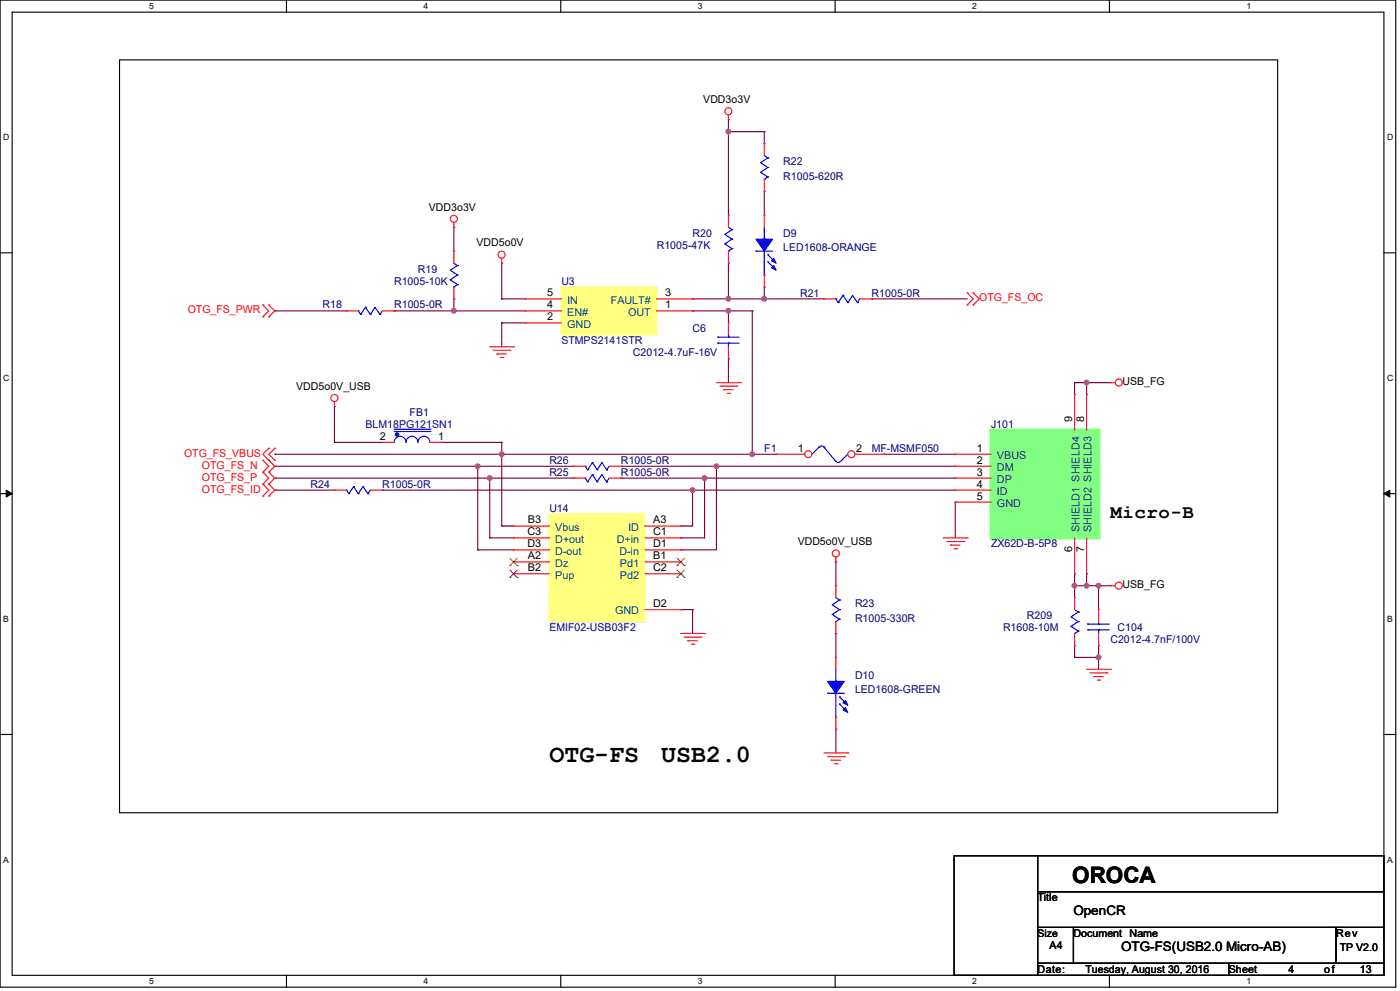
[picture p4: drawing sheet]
<svg xmlns="http://www.w3.org/2000/svg" width="420mm" height="297mm" viewBox="0 0 420 297" stroke-linecap="round" stroke-linejoin="round" font-family="sans-serif">
<defs><g id="words">
<g font-size="7.5">
<text x="164.8" y="228.4">OTG-FS</text>
<text x="198.4" y="228.4">USB2.0</text>
</g>
<text font-size="6.8" x="321.6" y="264.5">OROCA</text>
<text font-size="5.7" x="333.1" y="155.3">Micro-B</text>
<g font-size="3.9">
<text x="322" y="274.4">OpenCR</text>
<text x="336.3" y="285.1">OTG-FS(USB2.0 Micro-AB)</text>
</g>
<g font-size="3.2">
<text x="211" y="30.9">VDD3o3V</text>
<text x="128.6" y="63.1">VDD3o3V</text>
<text x="143" y="73.8">VDD5o0V</text>
<text x="164.1" y="88.8">5</text>
<text x="199.5" y="88.8">3</text>
<text x="164.1" y="92.4">4</text>
<text x="199.5" y="92.4">1</text>
<text x="164.1" y="96">2</text>
<text x="88.9" y="116.8">VDD5o0V_USB</text>
<text x="336.7" y="115.4">USB_FG</text>
<text x="114" y="131.8">2</text>
<text x="131.5" y="131.8">1</text>
<text x="321.6" y="126.5" transform="rotate(-90 321.6 126.5)">9</text>
<text x="325.2" y="126.5" transform="rotate(-90 325.2 126.5)">8</text>
<text x="239.3" y="135.4">1</text>
<text x="256.8" y="135.4">2</text>
<text x="293" y="135.4">1</text>
<text x="293" y="142.5">3</text>
<text x="293" y="139">2</text>
<text x="293" y="146.1">4</text>
<text x="293" y="149.7">5</text>
<text x="158.2" y="160.4">C3</text>
<text x="158.4" y="156.9">B3</text>
<text x="196" y="156.9">A3</text>
<text x="196" y="160.4">C1</text>
<text x="158.2" y="164">D3</text>
<text x="158.4" y="167.6">A2</text>
<text x="196" y="164">D1</text>
<text x="196" y="167.6">B1</text>
<text x="239.3" y="163.4">VDD5o0V_USB</text>
<text x="321.6" y="165.5" transform="rotate(-90 321.6 165.5)">6</text>
<text x="325.2" y="165.5" transform="rotate(-90 325.2 165.5)">7</text>
<text x="158.4" y="171.2">B2</text>
<text x="196" y="171.2">C2</text>
<text x="336.7" y="176.3">USB_FG</text>
<text x="196" y="181.9">D2</text>
<text x="311.3" y="270.1">Title</text>
<text x="322" y="280.8">Document</text>
<text x="338.9" y="280.8">Name</text>
<text x="400.8" y="280.8">Rev</text>
<text x="314.9" y="284.4">A4</text>
<text x="401.9" y="285.2">TP V2.0</text>
<text x="311.3" y="291.6">Date:</text>
<text x="325.6" y="291.6">Tuesday, August 30, 2016</text>
<text x="368.6" y="291.6">Sheet</text>
<text x="386.5" y="291.6">4</text>
<text x="397.3" y="291.6">of</text>
<text x="408" y="291.6">13</text>
</g>
<g font-size="3.2" fill="#000080">
<text x="235" y="49.5">R22</text>
<text x="235" y="53.8">R1005-620R</text>
<text x="207.8" y="71">R20</text>
<text x="235" y="71">D9</text>
<text x="197" y="74.5">R1005-47K</text>
<text x="235" y="75.3">LED1608-ORANGE</text>
<text x="125.4" y="81.7">R19</text>
<text x="118.2" y="85.3">R1005-10K</text>
<text x="168.4" y="85.3">U3</text>
<text x="240" y="88.9">R21</text>
<text x="261.5" y="88.9">R1005-0R</text>
<text x="96.8" y="92.5">R18</text>
<text x="118.2" y="92.5">R1005-0R</text>
<text x="207.8" y="99.7">C6</text>
<text x="168.4" y="103.2">STMPS2141STR</text>
<text x="189.9" y="106.8">C2012-4.7uF-16V</text>
<text x="122.9" y="124.7">FB1</text>
<text x="109.6" y="128.3">BLM18PG121SN1</text>
<text x="297.3" y="128.3">J101</text>
<text x="229.3" y="135.5">F1</text>
<text x="261.5" y="135.5">MF-MSMF050</text>
<text x="164.8" y="142.6">R25</text>
<text x="164.8" y="139">R26</text>
<text x="186.3" y="142.6">R1005-0R</text>
<text x="186.3" y="139">R1005-0R</text>
<text x="93.2" y="146.2">R24</text>
<text x="114.7" y="146.2">R1005-0R</text>
<text x="164.8" y="153.4">U14</text>
<text x="297.3" y="164.1">ZX62D-B-5P8</text>
<text x="256.5" y="182">R23</text>
<text x="308.1" y="185.6">R209</text>
<text x="164.8" y="189.2">EMIF02-USB03F2</text>
<text x="256.5" y="186.3">R1005-330R</text>
<text x="300.9" y="189.2">R1608-10M</text>
<text x="335.3" y="189.2">C104</text>
<text x="333.1" y="192.7">C2012-4.7nF/100V</text>
<text x="256.5" y="203.5">D10</text>
<text x="256.5" y="207.8">LED1608-GREEN</text>
</g>
<g font-size="3.2" fill="#f00">
<text x="56.3" y="93.9">OTG_FS_PWR</text>
<text x="293.7" y="90.3">OTG_FS_OC</text>
<text x="55.2" y="136.9">OTG_FS_VBUS</text>
<text x="60.6" y="140.5">OTG_FS_N</text>
<text x="60.6" y="147.6">OTG_FS_ID</text>
<text x="60.6" y="144.1">OTG_FS_P</text>
</g>
<g font-size="3.2" fill="#004080">
<text x="170.2" y="94.6">EN#</text>
<text x="170.2" y="91">IN</text>
<text x="183.3" y="91">FAULT#</text>
<text x="188.4" y="94.6">OUT</text>
<text x="170.2" y="98.2">GND</text>
<text x="299.1" y="137.6">VBUS</text>
<text x="299.1" y="141.2">DM</text>
<text x="299.1" y="148.3">ID</text>
<text x="299.1" y="144.7">DP</text>
<text x="299.1" y="151.9">GND</text>
<text x="166.6" y="159.1">Vbus</text>
<text x="188.5" y="159.1">ID</text>
<text x="323.8" y="159.4" transform="rotate(-90 323.8 159.4)">SHIELD1 SHIELD4</text>
<text x="327.4" y="159.4" transform="rotate(-90 327.4 159.4)">SHIELD2 SHIELD3</text>
<text x="166.6" y="162.6">D+out</text>
<text x="166.6" y="166.2">D-out</text>
<text x="185" y="162.6">D+in</text>
<text x="185.8" y="166.2">D-in</text>
<text x="166.6" y="173.4">Pup</text>
<text x="166.6" y="169.8">Dz</text>
<text x="186" y="173.4">Pd2</text>
<text x="186" y="169.8">Pd1</text>
<text x="184.5" y="184.1">GND</text>
</g>
<text font-size="3.1" x="311.3" y="280.8">Size</text>
<g font-size="2.6">
<text x="44.8" y="2.8">5</text>
<text x="127.1" y="2.8">4</text>
<text x="209.4" y="2.8">3</text>
<text x="291.7" y="2.8">2</text>
<text x="374" y="2.8">1</text>
<text x="1" y="42">D</text>
<text x="416.1" y="42">D</text>
<text x="1" y="114.2">C</text>
<text x="416.1" y="114.2">C</text>
<text x="1" y="186.4">B</text>
<text x="416.1" y="186.4">B</text>
<text x="1" y="258.5">A</text>
<text x="416.1" y="258.5">A</text>
<text x="44.8" y="295">5</text>
<text x="127.1" y="295">4</text>
<text x="209.4" y="295">3</text>
<text x="291.7" y="295">2</text>
<text x="374" y="295">1</text>
</g>
</g></defs>
<path d="M0 0h418.7v295.9h-418.7zM3.6 3.6h411.6v288.7h-411.6z" fill="none" stroke="#000" stroke-width=".34"/>
<g fill="#fff">
<path d="M44.8 .4h1.4v2.9h-1.4z"/>
<path d="M44.8 292.7h1.4v2.9h-1.4z"/>
</g>
<path d="M85.9 0v3.6M85.9 292.3v3.6" fill="none" stroke="#000" stroke-width=".34"/>
<g fill="#fff">
<path d="M127.1 .4h1.4v2.9h-1.4z"/>
<path d="M127.1 292.7h1.4v2.9h-1.4z"/>
</g>
<path d="M168.2 0v3.6M168.2 292.3v3.6" fill="none" stroke="#000" stroke-width=".34"/>
<g fill="#fff">
<path d="M209.4 .4h1.4v2.9h-1.4z"/>
<path d="M209.4 292.7h1.4v2.9h-1.4z"/>
</g>
<path d="M250.5 0v3.6M250.5 292.3v3.6" fill="none" stroke="#000" stroke-width=".34"/>
<g fill="#fff">
<path d="M291.7 .4h1.4v2.9h-1.4z"/>
<path d="M291.7 292.7h1.4v2.9h-1.4z"/>
</g>
<path d="M332.8 0v3.6M332.8 292.3v3.6" fill="none" stroke="#000" stroke-width=".34"/>
<g fill="#fff">
<path d="M374 .4h1.4v2.9h-1.4z"/>
<path d="M374 292.7h1.4v2.9h-1.4z"/>
<path d="M1 39.7h1.8v2.9h-1.8z"/>
<path d="M416.1 39.7h1.9v2.9h-1.9z"/>
<path d="M1 111.8h1.8v2.9h-1.8z"/>
<path d="M416.1 111.8h1.9v2.9h-1.9z"/>
</g>
<path d="M0 75.8h3.6M415.2 75.8h3.6" fill="none" stroke="#000" stroke-width=".34"/>
<g fill="#fff">
<path d="M1 184h1.7v2.9h-1.7z"/>
<path d="M416.1 184h1.7v2.9h-1.7z"/>
</g>
<path d="M0 148h3.6M415.2 148h3.6" fill="none" stroke="#000" stroke-width=".34"/>
<path d="M1.9 146.9l1.7 1.1-1.7 1zM415.2 148l1.7-1.1v2.1z" fill="#000" stroke="#000" stroke-width=".3"/>
<g fill="#fff">
<path d="M1 256.2h1.7v2.9h-1.7z"/>
<path d="M416.1 256.2h1.7v2.9h-1.7z"/>
</g>
<path d="M35.9 17.9h347.4v225.7h-347.4zM0 220.1h3.6M415.2 220.1h3.6" fill="none" stroke="#000" stroke-width=".34"/>
<path d="M186.3 139.7h28.6" fill="none" stroke="#800040" stroke-width=".34"/>
<circle cx="186.3" cy="139.7" r=".17" fill="#800040"/>
<path d="M186.3 143.3h25.1" fill="none" stroke="#800040" stroke-width=".34"/>
<circle cx="186.3" cy="143.3" r=".17" fill="#800040"/>
<path d="M114.7 146.9h93.1" fill="none" stroke="#800040" stroke-width=".34"/>
<circle cx="114.7" cy="146.9" r=".17" fill="#800040"/>
<path d="M82.4 139.7h60.9" fill="none" stroke="#800040" stroke-width=".34"/>
<circle cx="82.4" cy="139.7" r=".17" fill="#800040"/>
<path d="M82.4 143.3h64.5" fill="none" stroke="#800040" stroke-width=".34"/>
<circle cx="82.4" cy="143.3" r=".17" fill="#800040"/>
<path d="M207.8 182.7v7.2" fill="none" stroke="#800040" stroke-width=".34"/>
<circle cx="207.8" cy="182.7" r=".17" fill="#800040"/>
<path d="M204.2 182.7h3.6" fill="none" stroke="#800040" stroke-width=".34"/>
<circle cx="204.2" cy="182.7" r=".17" fill="#800040"/>
<path d="M204.2 157.6h3.6" fill="none" stroke="#800040" stroke-width=".34"/>
<circle cx="204.2" cy="157.6" r=".17" fill="#800040"/>
<path d="M207.8 146.9v10.7" fill="none" stroke="#800040" stroke-width=".34"/>
<circle cx="207.8" cy="146.9" r=".17" fill="#800040"/>
<path d="M207.8 146.9h78.8" fill="none" stroke="#800040" stroke-width=".34"/>
<circle cx="207.8" cy="146.9" r=".17" fill="#800040"/>
<circle cx="207.8" cy="146.9" r=".7" fill="#f0f" stroke="#f0f" stroke-width=".34"/>
<path d="M204.2 161.2h7.2" fill="none" stroke="#800040" stroke-width=".34"/>
<circle cx="204.2" cy="161.2" r=".17" fill="#800040"/>
<path d="M211.4 143.3v17.9" fill="none" stroke="#800040" stroke-width=".34"/>
<circle cx="211.4" cy="143.3" r=".17" fill="#800040"/>
<circle cx="211.3" cy="143.3" r=".7" fill="#f0f" stroke="#f0f" stroke-width=".34"/>
<path d="M211.4 143.3h75.2" fill="none" stroke="#800040" stroke-width=".34"/>
<circle cx="211.4" cy="143.3" r=".17" fill="#800040"/>
<path d="M204.2 164.8h10.7" fill="none" stroke="#800040" stroke-width=".34"/>
<circle cx="204.2" cy="164.8" r=".17" fill="#800040"/>
<path d="M214.9 139.7v25.1" fill="none" stroke="#800040" stroke-width=".34"/>
<circle cx="214.9" cy="139.7" r=".17" fill="#800040"/>
<circle cx="214.9" cy="139.7" r=".7" fill="#f0f" stroke="#f0f" stroke-width=".34"/>
<path d="M214.9 139.7h71.7" fill="none" stroke="#800040" stroke-width=".34"/>
<circle cx="214.9" cy="139.7" r=".17" fill="#800040"/>
<path d="M82.4 136.1h68.1" fill="none" stroke="#800040" stroke-width=".34"/>
<circle cx="82.4" cy="136.1" r=".17" fill="#800040"/>
<path d="M82.4 146.9h17.9" fill="none" stroke="#800040" stroke-width=".34"/>
<circle cx="82.4" cy="146.9" r=".17" fill="#800040"/>
<path d="M150.5 157.6h3.6" fill="none" stroke="#800040" stroke-width=".34"/>
<circle cx="150.5" cy="157.6" r=".17" fill="#800040"/>
<path d="M150.5 136.1v21.5" fill="none" stroke="#800040" stroke-width=".34"/>
<circle cx="150.5" cy="136.1" r=".17" fill="#800040"/>
<circle cx="150.5" cy="136.1" r=".7" fill="#f0f" stroke="#f0f" stroke-width=".34"/>
<path d="M150.5 136.1h75.2" fill="none" stroke="#800040" stroke-width=".34"/>
<circle cx="150.5" cy="136.1" r=".17" fill="#800040"/>
<circle cx="225.7" cy="136.1" r=".7" fill="#f0f" stroke="#f0f" stroke-width=".34"/>
<path d="M146.9 161.2h7.2" fill="none" stroke="#800040" stroke-width=".34"/>
<circle cx="146.9" cy="161.2" r=".17" fill="#800040"/>
<path d="M146.9 143.3v17.9" fill="none" stroke="#800040" stroke-width=".34"/>
<circle cx="146.9" cy="143.3" r=".17" fill="#800040"/>
<circle cx="146.9" cy="143.3" r=".7" fill="#f0f" stroke="#f0f" stroke-width=".34"/>
<path d="M146.9 143.3h25.1" fill="none" stroke="#800040" stroke-width=".34"/>
<circle cx="146.9" cy="143.3" r=".17" fill="#800040"/>
<path d="M143.3 164.8h10.8" fill="none" stroke="#800040" stroke-width=".34"/>
<circle cx="143.3" cy="164.8" r=".17" fill="#800040"/>
<path d="M143.3 139.7v25.1" fill="none" stroke="#800040" stroke-width=".34"/>
<circle cx="143.3" cy="139.7" r=".17" fill="#800040"/>
<circle cx="143.3" cy="139.7" r=".7" fill="#f0f" stroke="#f0f" stroke-width=".34"/>
<path d="M143.3 139.7h28.7" fill="none" stroke="#800040" stroke-width=".34"/>
<circle cx="143.3" cy="139.7" r=".17" fill="#800040"/>
<path d="M207.8 93.2h10.7" fill="none" stroke="#800040" stroke-width=".34"/>
<circle cx="207.8" cy="93.2" r=".17" fill="#800040"/>
<circle cx="218.5" cy="93.2" r=".7" fill="#f0f" stroke="#f0f" stroke-width=".34"/>
<path d="M225.7 93.2v42.9" fill="none" stroke="#800040" stroke-width=".34"/>
<circle cx="225.7" cy="93.2" r=".17" fill="#800040"/>
<path d="M225.7 136.1h7.1" fill="none" stroke="#800040" stroke-width=".34"/>
<circle cx="225.7" cy="136.1" r=".17" fill="#800040"/>
<path d="M218.5 93.2v3.6" fill="none" stroke="#800040" stroke-width=".34"/>
<circle cx="218.5" cy="93.2" r=".17" fill="#800040"/>
<path d="M218.5 93.2h7.2" fill="none" stroke="#800040" stroke-width=".34"/>
<circle cx="218.5" cy="93.2" r=".17" fill="#800040"/>
<path d="M218.5 107.5v7.2" fill="none" stroke="#800040" stroke-width=".34"/>
<circle cx="218.5" cy="107.5" r=".17" fill="#800040"/>
<path d="M207.8 89.6h10.7" fill="none" stroke="#800040" stroke-width=".34"/>
<circle cx="207.8" cy="89.6" r=".17" fill="#800040"/>
<circle cx="218.5" cy="89.6" r=".7" fill="#f0f" stroke="#f0f" stroke-width=".34"/>
<path d="M229.3 57.4v7.1" fill="none" stroke="#800040" stroke-width=".34"/>
<circle cx="229.3" cy="57.4" r=".17" fill="#800040"/>
<path d="M229.3 86v3.6" fill="none" stroke="#800040" stroke-width=".34"/>
<circle cx="229.3" cy="86" r=".17" fill="#800040"/>
<path d="M229.3 89.6h17.9" fill="none" stroke="#800040" stroke-width=".34"/>
<circle cx="229.3" cy="89.6" r=".17" fill="#800040"/>
<circle cx="229.3" cy="89.6" r=".7" fill="#f0f" stroke="#f0f" stroke-width=".34"/>
<path d="M218.5 78.9v10.7" fill="none" stroke="#800040" stroke-width=".34"/>
<circle cx="218.5" cy="78.9" r=".17" fill="#800040"/>
<path d="M218.5 89.6h10.8" fill="none" stroke="#800040" stroke-width=".34"/>
<circle cx="218.5" cy="89.6" r=".17" fill="#800040"/>
<path d="M229.3 39.5v3.6" fill="none" stroke="#800040" stroke-width=".34"/>
<circle cx="229.3" cy="39.5" r=".17" fill="#800040"/>
<path d="M218.5 39.5h10.8" fill="none" stroke="#800040" stroke-width=".34"/>
<circle cx="218.5" cy="39.5" r=".17" fill="#800040"/>
<path d="M218.5 39.5v25" fill="none" stroke="#800040" stroke-width=".34"/>
<circle cx="218.5" cy="39.5" r=".17" fill="#800040"/>
<circle cx="218.5" cy="39.4" r=".7" fill="#f0f" stroke="#f0f" stroke-width=".34"/>
<path d="M218.5 35.9v3.6" fill="none" stroke="#800040" stroke-width=".34"/>
<circle cx="218.5" cy="35.9" r=".17" fill="#800040"/>
<path d="M150.5 96.8h7.1" fill="none" stroke="#800040" stroke-width=".34"/>
<circle cx="150.5" cy="96.8" r=".17" fill="#800040"/>
<path d="M150.5 96.8v7.1" fill="none" stroke="#800040" stroke-width=".34"/>
<circle cx="150.5" cy="96.8" r=".17" fill="#800040"/>
<path d="M150.5 89.6h7.1" fill="none" stroke="#800040" stroke-width=".34"/>
<circle cx="150.5" cy="89.6" r=".17" fill="#800040"/>
<path d="M150.5 78.9v10.7" fill="none" stroke="#800040" stroke-width=".34"/>
<circle cx="150.5" cy="78.9" r=".17" fill="#800040"/>
<path d="M118.2 93.2h17.9" fill="none" stroke="#800040" stroke-width=".34"/>
<circle cx="118.2" cy="93.2" r=".17" fill="#800040"/>
<circle cx="136.1" cy="93.2" r=".7" fill="#f0f" stroke="#f0f" stroke-width=".34"/>
<path d="M136.1 89.6v3.6" fill="none" stroke="#800040" stroke-width=".34"/>
<circle cx="136.1" cy="89.6" r=".17" fill="#800040"/>
<path d="M136.1 93.2h21.5" fill="none" stroke="#800040" stroke-width=".34"/>
<circle cx="136.1" cy="93.2" r=".17" fill="#800040"/>
<path d="M136.1 68.1v7.2" fill="none" stroke="#800040" stroke-width=".34"/>
<circle cx="136.1" cy="68.1" r=".17" fill="#800040"/>
<path d="M82.4 93.2h21.5" fill="none" stroke="#800040" stroke-width=".34"/>
<circle cx="82.4" cy="93.2" r=".17" fill="#800040"/>
<path d="M261.5 89.6h28.7" fill="none" stroke="#800040" stroke-width=".34"/>
<circle cx="261.5" cy="89.6" r=".17" fill="#800040"/>
<path d="M132.6 132.6h17.9" fill="none" stroke="#800040" stroke-width=".34"/>
<circle cx="132.6" cy="132.6" r=".17" fill="#800040"/>
<path d="M150.5 132.6v3.5" fill="none" stroke="#800040" stroke-width=".34"/>
<circle cx="150.5" cy="132.6" r=".17" fill="#800040"/>
<path d="M100.3 132.6h14.4" fill="none" stroke="#800040" stroke-width=".34"/>
<circle cx="100.3" cy="132.6" r=".17" fill="#800040"/>
<path d="M100.3 121.8v10.8" fill="none" stroke="#800040" stroke-width=".34"/>
<circle cx="100.3" cy="121.8" r=".17" fill="#800040"/>
<path d="M286.6 150.5v10.7" fill="none" stroke="#800040" stroke-width=".34"/>
<circle cx="286.6" cy="150.5" r=".17" fill="#800040"/>
<path d="M265.1 136.1h21.5" fill="none" stroke="#800040" stroke-width=".34"/>
<circle cx="265.1" cy="136.1" r=".17" fill="#800040"/>
<path d="M322.4 172v3.6" fill="none" stroke="#800040" stroke-width=".34"/>
<circle cx="322.4" cy="172" r=".17" fill="#800040"/>
<path d="M326 172v3.6" fill="none" stroke="#800040" stroke-width=".34"/>
<circle cx="326" cy="172" r=".17" fill="#800040"/>
<path d="M322.4 175.6h3.6" fill="none" stroke="#800040" stroke-width=".34"/>
<circle cx="322.4" cy="175.6" r=".17" fill="#800040"/>
<circle cx="325.9" cy="175.5" r=".7" fill="#f0f" stroke="#f0f" stroke-width=".34"/>
<path d="M329.6 175.6v7.1" fill="none" stroke="#800040" stroke-width=".34"/>
<circle cx="329.6" cy="175.6" r=".17" fill="#800040"/>
<circle cx="329.5" cy="175.5" r=".7" fill="#f0f" stroke="#f0f" stroke-width=".34"/>
<path d="M329.6 193.5v3.5" fill="none" stroke="#800040" stroke-width=".34"/>
<circle cx="329.6" cy="193.5" r=".17" fill="#800040"/>
<circle cx="329.5" cy="197" r=".7" fill="#f0f" stroke="#f0f" stroke-width=".34"/>
<path d="M322.4 114.7h3.6" fill="none" stroke="#800040" stroke-width=".34"/>
<circle cx="322.4" cy="114.7" r=".17" fill="#800040"/>
<path d="M326 114.7v3.5" fill="none" stroke="#800040" stroke-width=".34"/>
<circle cx="326" cy="114.7" r=".17" fill="#800040"/>
<circle cx="325.9" cy="114.7" r=".7" fill="#f0f" stroke="#f0f" stroke-width=".34"/>
<path d="M322.4 114.7v3.5" fill="none" stroke="#800040" stroke-width=".34"/>
<circle cx="322.4" cy="114.7" r=".17" fill="#800040"/>
<path d="M250.7 189.9v7.1" fill="none" stroke="#800040" stroke-width=".34"/>
<circle cx="250.7" cy="189.9" r=".17" fill="#800040"/>
<path d="M250.7 168.4v7.2" fill="none" stroke="#800040" stroke-width=".34"/>
<circle cx="250.7" cy="168.4" r=".17" fill="#800040"/>
<path d="M250.7 218.5v7.2" fill="none" stroke="#800040" stroke-width=".34"/>
<circle cx="250.7" cy="218.5" r=".17" fill="#800040"/>
<path d="M322.4 197h7.2" fill="none" stroke="#800040" stroke-width=".34"/>
<circle cx="322.4" cy="197" r=".17" fill="#800040"/>
<path d="M326 175.6h3.6" fill="none" stroke="#800040" stroke-width=".34"/>
<circle cx="326" cy="175.6" r=".17" fill="#800040"/>
<path d="M322.4 193.5v3.5" fill="none" stroke="#800040" stroke-width=".34"/>
<circle cx="322.4" cy="193.5" r=".17" fill="#800040"/>
<path d="M329.6 197v3.6" fill="none" stroke="#800040" stroke-width=".34"/>
<circle cx="329.6" cy="197" r=".17" fill="#800040"/>
<path d="M322.4 175.6v3.5" fill="none" stroke="#800040" stroke-width=".34"/>
<circle cx="322.4" cy="175.6" r=".17" fill="#800040"/>
<circle cx="322.3" cy="175.5" r=".7" fill="#f0f" stroke="#f0f" stroke-width=".34"/>
<path d="M329.6 175.6h3.5" fill="none" stroke="#800040" stroke-width=".34"/>
<circle cx="329.6" cy="175.6" r=".17" fill="#800040"/>
<path d="M326 114.7h7.1" fill="none" stroke="#800040" stroke-width=".34"/>
<circle cx="326" cy="114.7" r=".17" fill="#800040"/>
<path d="M204.2 189.9h7.2" fill="none" stroke="#f00" stroke-width=".34"/>
<circle cx="211.4" cy="189.9" r=".17" fill="#f00"/>
<path d="M205.3 191h5" fill="none" stroke="#f00" stroke-width=".34"/>
<circle cx="210.3" cy="191" r=".17" fill="#f00"/>
<path d="M206.3 192h2.9" fill="none" stroke="#f00" stroke-width=".34"/>
<circle cx="206.3" cy="192" r=".17" fill="#f00"/>
<path d="M207.4 193.1h.8" fill="none" stroke="#f00" stroke-width=".34"/>
<circle cx="208.2" cy="193.1" r=".17" fill="#f00"/>
<path d="M214.9 114.7h7.2" fill="none" stroke="#f00" stroke-width=".34"/>
<circle cx="222.1" cy="114.7" r=".17" fill="#f00"/>
<path d="M216 115.7h5" fill="none" stroke="#f00" stroke-width=".34"/>
<circle cx="221" cy="115.7" r=".17" fill="#f00"/>
<path d="M217.1 116.8h2.9" fill="none" stroke="#f00" stroke-width=".34"/>
<circle cx="217.1" cy="116.8" r=".17" fill="#f00"/>
<path d="M218.2 117.9h.7" fill="none" stroke="#f00" stroke-width=".34"/>
<circle cx="218.9" cy="117.9" r=".17" fill="#f00"/>
<path d="M218.5 34.5v1.4" fill="none" stroke="#f00" stroke-width=".34"/>
<circle cx="218.5" cy="35.9" r=".17" fill="#f00"/>
<g fill="none" stroke="#f00" stroke-width=".34">
<path d="M146.9 103.9h7.2"/>
<circle cx="218.5" cy="33.4" r="1.05"/>
</g>
<circle cx="154.1" cy="103.9" r=".17" fill="#f00"/>
<path d="M148 105h5" fill="none" stroke="#f00" stroke-width=".34"/>
<circle cx="153" cy="105" r=".17" fill="#f00"/>
<path d="M149.1 106.1h2.8" fill="none" stroke="#f00" stroke-width=".34"/>
<circle cx="149.1" cy="106.1" r=".17" fill="#f00"/>
<path d="M150.1 107.1h.7" fill="none" stroke="#f00" stroke-width=".34"/>
<circle cx="150.8" cy="107.1" r=".17" fill="#f00"/>
<path d="M150.5 77.4v1.5" fill="none" stroke="#f00" stroke-width=".34"/>
<circle cx="150.5" cy="78.9" r=".17" fill="#f00"/>
<g fill="none" stroke="#f00" stroke-width=".34">
<path d="M136.1 66.7v1.4"/>
<circle cx="150.5" cy="76.3" r="1.06"/>
</g>
<circle cx="136.1" cy="68.1" r=".17" fill="#f00"/>
<g fill="none" stroke="#f00" stroke-width=".34">
<path d="M100.3 120.4v1.4"/>
<circle cx="136.1" cy="65.6" r="1.06"/>
</g>
<circle cx="100.3" cy="121.8" r=".17" fill="#f00"/>
<g fill="none" stroke="#f00" stroke-width=".34">
<path d="M283 161.2h7.2"/>
<circle cx="100.3" cy="119.3" r="1.06"/>
</g>
<circle cx="290.2" cy="161.2" r=".17" fill="#f00"/>
<path d="M284.1 162.3h5" fill="none" stroke="#f00" stroke-width=".34"/>
<circle cx="289.1" cy="162.3" r=".17" fill="#f00"/>
<path d="M285.2 163.4h2.8" fill="none" stroke="#f00" stroke-width=".34"/>
<circle cx="285.2" cy="163.4" r=".17" fill="#f00"/>
<path d="M286.2 164.5h.7" fill="none" stroke="#f00" stroke-width=".34"/>
<circle cx="286.9" cy="164.5" r=".17" fill="#f00"/>
<path d="M326 200.6h7.1" fill="none" stroke="#f00" stroke-width=".34"/>
<circle cx="333.1" cy="200.6" r=".17" fill="#f00"/>
<path d="M327 201.7h5.1" fill="none" stroke="#f00" stroke-width=".34"/>
<circle cx="332.1" cy="201.7" r=".17" fill="#f00"/>
<path d="M328.1 202.8h2.9" fill="none" stroke="#f00" stroke-width=".34"/>
<circle cx="328.1" cy="202.8" r=".17" fill="#f00"/>
<path d="M329.2 203.8h.7" fill="none" stroke="#f00" stroke-width=".34"/>
<circle cx="329.9" cy="203.8" r=".17" fill="#f00"/>
<path d="M247.2 225.7h7.1" fill="none" stroke="#f00" stroke-width=".34"/>
<circle cx="254.3" cy="225.7" r=".17" fill="#f00"/>
<path d="M248.2 226.8h5.1" fill="none" stroke="#f00" stroke-width=".34"/>
<circle cx="253.3" cy="226.8" r=".17" fill="#f00"/>
<path d="M249.3 227.8h2.9" fill="none" stroke="#f00" stroke-width=".34"/>
<circle cx="249.3" cy="227.8" r=".17" fill="#f00"/>
<path d="M250.4 228.9h.7" fill="none" stroke="#f00" stroke-width=".34"/>
<circle cx="251.1" cy="228.9" r=".17" fill="#f00"/>
<path d="M250.7 167v1.4" fill="none" stroke="#f00" stroke-width=".34"/>
<circle cx="250.7" cy="168.4" r=".17" fill="#f00"/>
<g fill="none" stroke="#f00" stroke-width=".34">
<path d="M333.1 175.6h1.5"/>
<circle cx="250.7" cy="165.9" r="1.06"/>
</g>
<circle cx="333.1" cy="175.6" r=".17" fill="#f00"/>
<g fill="none" stroke="#f00" stroke-width=".34">
<path d="M333.1 114.7h1.5"/>
<circle cx="335.6" cy="175.5" r="1.06"/>
</g>
<circle cx="333.1" cy="114.7" r=".17" fill="#f00"/>
<g fill="none" stroke="#f00" stroke-width=".34">
<path d="M291.9 87.8l1.9 1.8"/>
<circle cx="335.6" cy="114.6" r="1.06"/>
</g>
<circle cx="291.9" cy="87.8" r=".17" fill="#f00"/>
<path d="M293.8 89.6l-1.9 1.8" fill="none" stroke="#f00" stroke-width=".34"/>
<circle cx="291.9" cy="91.4" r=".17" fill="#f00"/>
<path d="M290.2 87.8l1.7 1.8" fill="none" stroke="#f00" stroke-width=".34"/>
<circle cx="290.2" cy="87.8" r=".17" fill="#f00"/>
<path d="M291.9 89.6l-1.7 1.8" fill="none" stroke="#f00" stroke-width=".34"/>
<circle cx="290.2" cy="91.4" r=".17" fill="#f00"/>
<path d="M82.4 93.2l-1.8 1.8" fill="none" stroke="#f00" stroke-width=".34"/>
<circle cx="80.6" cy="95" r=".17" fill="#f00"/>
<path d="M80.6 91.4l1.8 1.8" fill="none" stroke="#f00" stroke-width=".34"/>
<circle cx="80.6" cy="91.4" r=".17" fill="#f00"/>
<path d="M78.9 91.4l1.7 1.8" fill="none" stroke="#f00" stroke-width=".34"/>
<circle cx="78.9" cy="91.4" r=".17" fill="#f00"/>
<path d="M80.6 93.2l-1.7 1.8" fill="none" stroke="#f00" stroke-width=".34"/>
<circle cx="78.9" cy="95" r=".17" fill="#f00"/>
<path d="M78.9 136.1l1.7 1.9" fill="none" stroke="#f00" stroke-width=".34"/>
<circle cx="80.6" cy="138" r=".17" fill="#f00"/>
<path d="M80.6 134.4l-1.7 1.7" fill="none" stroke="#f00" stroke-width=".34"/>
<circle cx="80.6" cy="134.4" r=".17" fill="#f00"/>
<path d="M80.6 136.1l1.8 1.9" fill="none" stroke="#f00" stroke-width=".34"/>
<circle cx="82.4" cy="138" r=".17" fill="#f00"/>
<path d="M82.4 134.4l-1.8 1.7" fill="none" stroke="#f00" stroke-width=".34"/>
<circle cx="82.4" cy="134.4" r=".17" fill="#f00"/>
<path d="M82.4 146.9l-1.8 1.8" fill="none" stroke="#f00" stroke-width=".34"/>
<circle cx="80.6" cy="148.7" r=".17" fill="#f00"/>
<path d="M80.6 145.1l1.8 1.8" fill="none" stroke="#f00" stroke-width=".34"/>
<circle cx="80.6" cy="145.1" r=".17" fill="#f00"/>
<path d="M78.9 145.1l1.7 1.8" fill="none" stroke="#f00" stroke-width=".34"/>
<circle cx="78.9" cy="145.1" r=".17" fill="#f00"/>
<path d="M80.6 146.9l-1.7 1.8" fill="none" stroke="#f00" stroke-width=".34"/>
<circle cx="78.9" cy="148.7" r=".17" fill="#f00"/>
<path d="M82.4 139.7l-1.8 1.8" fill="none" stroke="#f00" stroke-width=".34"/>
<circle cx="80.6" cy="141.5" r=".17" fill="#f00"/>
<path d="M80.6 138l1.8 1.7" fill="none" stroke="#f00" stroke-width=".34"/>
<circle cx="80.6" cy="138" r=".17" fill="#f00"/>
<path d="M78.9 138l1.7 1.7" fill="none" stroke="#f00" stroke-width=".34"/>
<circle cx="78.9" cy="138" r=".17" fill="#f00"/>
<path d="M80.6 139.7l-1.7 1.8" fill="none" stroke="#f00" stroke-width=".34"/>
<circle cx="78.9" cy="141.5" r=".17" fill="#f00"/>
<path d="M82.4 143.3l-1.8 1.8" fill="none" stroke="#f00" stroke-width=".34"/>
<circle cx="80.6" cy="145.1" r=".17" fill="#f00"/>
<path d="M80.6 141.5l1.8 1.8" fill="none" stroke="#f00" stroke-width=".34"/>
<circle cx="80.6" cy="141.5" r=".17" fill="#f00"/>
<path d="M78.9 141.5l1.7 1.8" fill="none" stroke="#f00" stroke-width=".34"/>
<circle cx="78.9" cy="141.5" r=".17" fill="#f00"/>
<path d="M80.6 143.3l-1.7 1.8" fill="none" stroke="#f00" stroke-width=".34"/>
<circle cx="78.9" cy="145.1" r=".17" fill="#f00"/>
<path d="M286.2 256.5h25.1v35.8h-25.1zM311.3 256.5h103.9v10.8h-103.9zM311.3 278h10.7v10.7h-10.7zM311.3 267.3h103.9v10.7h-103.9zM322 278h78.8v10.7h-78.8zM400.8 278h14.4v10.7h-14.4zM311.3 288.7h57.3v3.6h-57.3zM368.6 288.7h46.6v3.6h-46.6z" fill="none" stroke="#000" stroke-width=".34"/>
<path d="M182.7 143.3l-.7 1.1" fill="none" stroke="#00f" stroke-width=".34"/>
<circle cx="182" cy="144.4" r=".17" fill="#00f"/>
<path d="M180.6 142.2l-1.5 2.2" fill="none" stroke="#00f" stroke-width=".34"/>
<circle cx="179.1" cy="144.4" r=".17" fill="#00f"/>
<path d="M177.7 142.2l1.4 2.2" fill="none" stroke="#00f" stroke-width=".34"/>
<circle cx="177.7" cy="142.2" r=".17" fill="#00f"/>
<path d="M177.7 142.2l-1.4 2.2" fill="none" stroke="#00f" stroke-width=".34"/>
<circle cx="176.3" cy="144.4" r=".17" fill="#00f"/>
<path d="M175.6 143.3l.7 1.1" fill="none" stroke="#00f" stroke-width=".34"/>
<circle cx="175.6" cy="143.3" r=".17" fill="#00f"/>
<path d="M180.6 142.2l1.4 2.2" fill="none" stroke="#00f" stroke-width=".34"/>
<circle cx="182" cy="144.4" r=".17" fill="#00f"/>
<path d="M182.7 143.3h3.6" fill="none" stroke="#f00" stroke-width=".34"/>
<circle cx="186.3" cy="143.3" r=".17" fill="#f00"/>
<path d="M172 143.3h3.6" fill="none" stroke="#f00" stroke-width=".34"/>
<circle cx="172" cy="143.3" r=".17" fill="#f00"/>
<path d="M257.9 89.6l-.7 1.1" fill="none" stroke="#00f" stroke-width=".34"/>
<circle cx="257.2" cy="90.7" r=".17" fill="#00f"/>
<path d="M255.8 88.5l-1.5 2.2" fill="none" stroke="#00f" stroke-width=".34"/>
<circle cx="254.3" cy="90.7" r=".17" fill="#00f"/>
<path d="M252.9 88.5l1.4 2.2" fill="none" stroke="#00f" stroke-width=".34"/>
<circle cx="252.9" cy="88.5" r=".17" fill="#00f"/>
<path d="M252.9 88.5l-1.4 2.2" fill="none" stroke="#00f" stroke-width=".34"/>
<circle cx="251.5" cy="90.7" r=".17" fill="#00f"/>
<path d="M250.7 89.6l.8 1.1" fill="none" stroke="#00f" stroke-width=".34"/>
<circle cx="250.7" cy="89.6" r=".17" fill="#00f"/>
<path d="M255.8 88.5l1.4 2.2" fill="none" stroke="#00f" stroke-width=".34"/>
<circle cx="257.2" cy="90.7" r=".17" fill="#00f"/>
<path d="M257.9 89.6h3.6" fill="none" stroke="#f00" stroke-width=".34"/>
<circle cx="261.5" cy="89.6" r=".17" fill="#f00"/>
<path d="M247.2 89.6h3.5" fill="none" stroke="#f00" stroke-width=".34"/>
<circle cx="247.2" cy="89.6" r=".17" fill="#f00"/>
<path d="M245.7 134l-2.1 2.1" fill="none" stroke="#00f" stroke-width=".34"/>
<circle cx="245.7" cy="134" r=".17" fill="#00f"/>
<path d="M247.2 134l3.5 4.3" fill="none" stroke="#00f" stroke-width=".34"/>
<circle cx="247.2" cy="134" r=".17" fill="#00f"/>
<path d="M254.3 136.1l-2.1 2.2" fill="none" stroke="#00f" stroke-width=".34"/>
<circle cx="254.3" cy="136.1" r=".17" fill="#00f"/>
<path d="M245.7 134a1.02 1.02 0 0 1 1.5 0M252.1 138.2a.71 .71 0 0 1-1.3 .1" fill="none" stroke="#00f" stroke-width=".34"/>
<circle cx="242.5" cy="136.1" r="1.05" fill="#fff" stroke="#f00" stroke-width=".34"/>
<path d="M232.8 136.1h8.6" fill="none" stroke="#f00" stroke-width=".34"/>
<circle cx="232.8" cy="136.1" r=".17" fill="#f00"/>
<circle cx="255.4" cy="136.1" r="1.05" fill="#fff" stroke="#f00" stroke-width=".34"/>
<path d="M256.5 136.1h8.6" fill="none" stroke="#f00" stroke-width=".34"/>
<circle cx="265.1" cy="136.1" r=".17" fill="#f00"/>
<path d="M226.8 75.3h5" fill="none" stroke="#00f" stroke-width=".34"/>
<circle cx="226.8" cy="75.3" r=".17" fill="#00f"/>
<path d="M229.3 68.1v3.6" fill="none" stroke="#00f" stroke-width=".34"/>
<circle cx="229.3" cy="71.7" r=".17" fill="#00f"/>
<path d="M229.3 75.3v7.1" fill="none" stroke="#00f" stroke-width=".34"/>
<circle cx="229.3" cy="82.4" r=".17" fill="#00f"/>
<g fill="#00f" stroke="#00f" stroke-width=".34">
<path d="M226.8 71.7h5l-2.5 3.6z" fill-rule="evenodd"/>
<path d="M231.4 80.3l.7-.7 .7 1.4z" fill-rule="evenodd"/>
<path d="M232.1 77.4l.7 1.5-1.4-.8z" fill-rule="evenodd"/>
</g>
<path d="M230.3 76.3l2.2 2.2" fill="none" stroke="#00f" stroke-width=".34"/>
<circle cx="230.3" cy="76.3" r=".17" fill="#00f"/>
<path d="M230.3 78.5l2.2 2.1" fill="none" stroke="#00f" stroke-width=".34"/>
<circle cx="230.3" cy="78.5" r=".17" fill="#00f"/>
<path d="M229.3 64.5v3.6" fill="none" stroke="#f00" stroke-width=".34"/>
<circle cx="229.3" cy="64.5" r=".17" fill="#f00"/>
<path d="M229.3 82.4v3.6" fill="none" stroke="#f00" stroke-width=".34"/>
<circle cx="229.3" cy="86" r=".17" fill="#f00"/>
<path d="M322.4 182.7l1.1 .7" fill="none" stroke="#00f" stroke-width=".34"/>
<circle cx="323.5" cy="183.4" r=".17" fill="#00f"/>
<path d="M321.3 184.9l2.2 1.4" fill="none" stroke="#00f" stroke-width=".34"/>
<circle cx="323.5" cy="186.3" r=".17" fill="#00f"/>
<path d="M323.5 186.3l-2.2 1.4" fill="none" stroke="#00f" stroke-width=".34"/>
<circle cx="321.3" cy="187.7" r=".17" fill="#00f"/>
<path d="M321.3 187.7l2.2 1.4" fill="none" stroke="#00f" stroke-width=".34"/>
<circle cx="323.5" cy="189.1" r=".17" fill="#00f"/>
<path d="M323.5 189.1l-1.1 .8" fill="none" stroke="#00f" stroke-width=".34"/>
<circle cx="322.4" cy="189.9" r=".17" fill="#00f"/>
<path d="M323.5 183.4l-2.2 1.5" fill="none" stroke="#00f" stroke-width=".34"/>
<circle cx="323.5" cy="183.4" r=".17" fill="#00f"/>
<path d="M322.4 179.1v3.6" fill="none" stroke="#f00" stroke-width=".34"/>
<circle cx="322.4" cy="179.1" r=".17" fill="#f00"/>
<path d="M322.4 189.9v3.6" fill="none" stroke="#f00" stroke-width=".34"/>
<circle cx="322.4" cy="193.5" r=".17" fill="#f00"/>
<path d="M229.3 46.6l1 .7" fill="none" stroke="#00f" stroke-width=".34"/>
<circle cx="230.3" cy="47.3" r=".17" fill="#00f"/>
<path d="M228.2 48.8l2.1 1.4" fill="none" stroke="#00f" stroke-width=".34"/>
<circle cx="230.3" cy="50.2" r=".17" fill="#00f"/>
<path d="M230.3 50.2l-2.1 1.4" fill="none" stroke="#00f" stroke-width=".34"/>
<circle cx="228.2" cy="51.6" r=".17" fill="#00f"/>
<path d="M228.2 51.6l2.1 1.4" fill="none" stroke="#00f" stroke-width=".34"/>
<circle cx="230.3" cy="53" r=".17" fill="#00f"/>
<path d="M230.3 53l-1 .8" fill="none" stroke="#00f" stroke-width=".34"/>
<circle cx="229.3" cy="53.8" r=".17" fill="#00f"/>
<path d="M230.3 47.3l-2.1 1.5" fill="none" stroke="#00f" stroke-width=".34"/>
<circle cx="230.3" cy="47.3" r=".17" fill="#00f"/>
<path d="M229.3 43.1v3.5" fill="none" stroke="#f00" stroke-width=".34"/>
<circle cx="229.3" cy="43.1" r=".17" fill="#f00"/>
<path d="M229.3 53.8v3.6" fill="none" stroke="#f00" stroke-width=".34"/>
<circle cx="229.3" cy="57.4" r=".17" fill="#f00"/>
<path d="M218.5 68.1l1.1 .7" fill="none" stroke="#00f" stroke-width=".34"/>
<circle cx="219.6" cy="68.8" r=".17" fill="#00f"/>
<path d="M217.5 70.3l2.1 1.4" fill="none" stroke="#00f" stroke-width=".34"/>
<circle cx="219.6" cy="71.7" r=".17" fill="#00f"/>
<path d="M219.6 71.7l-2.1 1.4" fill="none" stroke="#00f" stroke-width=".34"/>
<circle cx="217.5" cy="73.1" r=".17" fill="#00f"/>
<path d="M217.5 73.1l2.1 1.4" fill="none" stroke="#00f" stroke-width=".34"/>
<circle cx="219.6" cy="74.5" r=".17" fill="#00f"/>
<path d="M219.6 74.5l-1.1 .8" fill="none" stroke="#00f" stroke-width=".34"/>
<circle cx="218.5" cy="75.3" r=".17" fill="#00f"/>
<path d="M219.6 68.8l-2.1 1.5" fill="none" stroke="#00f" stroke-width=".34"/>
<circle cx="219.6" cy="68.8" r=".17" fill="#00f"/>
<path d="M218.5 64.5v3.6" fill="none" stroke="#f00" stroke-width=".34"/>
<circle cx="218.5" cy="64.5" r=".17" fill="#f00"/>
<path d="M218.5 75.3v3.6" fill="none" stroke="#f00" stroke-width=".34"/>
<circle cx="218.5" cy="78.9" r=".17" fill="#f00"/>
<path d="M111.1 146.9l-.7 1.1" fill="none" stroke="#00f" stroke-width=".34"/>
<circle cx="110.4" cy="148" r=".17" fill="#00f"/>
<path d="M108.9 145.8l-1.4 2.2" fill="none" stroke="#00f" stroke-width=".34"/>
<circle cx="107.5" cy="148" r=".17" fill="#00f"/>
<path d="M106.1 145.8l1.4 2.2" fill="none" stroke="#00f" stroke-width=".34"/>
<circle cx="106.1" cy="145.8" r=".17" fill="#00f"/>
<path d="M106.1 145.8l-1.5 2.2" fill="none" stroke="#00f" stroke-width=".34"/>
<circle cx="104.6" cy="148" r=".17" fill="#00f"/>
<path d="M103.9 146.9l.7 1.1" fill="none" stroke="#00f" stroke-width=".34"/>
<circle cx="103.9" cy="146.9" r=".17" fill="#00f"/>
<path d="M108.9 145.8l1.5 2.2" fill="none" stroke="#00f" stroke-width=".34"/>
<circle cx="110.4" cy="148" r=".17" fill="#00f"/>
<path d="M111.1 146.9h3.6" fill="none" stroke="#f00" stroke-width=".34"/>
<circle cx="114.7" cy="146.9" r=".17" fill="#f00"/>
<path d="M100.3 146.9h3.6" fill="none" stroke="#f00" stroke-width=".34"/>
<circle cx="100.3" cy="146.9" r=".17" fill="#f00"/>
<path d="M168.4 86h28.6v14.3h-28.6z" fill="none" stroke="#ffff80" stroke-width=".34"/>
<path d="M168.4 86h28.6v14.3h-28.6z" fill-rule="evenodd" fill="#ffff80" stroke="#ffff80" stroke-width=".34"/>
<path d="M197 89.6h10.8" fill="none" stroke="#f00" stroke-width=".34"/>
<circle cx="207.8" cy="89.6" r=".17" fill="#f00"/>
<path d="M157.6 93.2h10.8" fill="none" stroke="#f00" stroke-width=".34"/>
<circle cx="157.6" cy="93.2" r=".17" fill="#f00"/>
<path d="M157.6 89.6h10.8" fill="none" stroke="#f00" stroke-width=".34"/>
<circle cx="157.6" cy="89.6" r=".17" fill="#f00"/>
<path d="M157.6 96.8h10.8" fill="none" stroke="#f00" stroke-width=".34"/>
<circle cx="157.6" cy="96.8" r=".17" fill="#f00"/>
<path d="M197 93.2h10.8" fill="none" stroke="#f00" stroke-width=".34"/>
<circle cx="207.8" cy="93.2" r=".17" fill="#f00"/>
<path d="M218.5 100.3v.7" fill="none" stroke="#00f" stroke-width=".34"/>
<circle cx="218.5" cy="101" r=".17" fill="#00f"/>
<path d="M215.3 102.8h6.4" fill="none" stroke="#00f" stroke-width=".34"/>
<circle cx="215.3" cy="102.8" r=".17" fill="#00f"/>
<path d="M215.3 101h6.4" fill="none" stroke="#00f" stroke-width=".34"/>
<circle cx="215.3" cy="101" r=".17" fill="#00f"/>
<path d="M218.5 102.8v1.1" fill="none" stroke="#00f" stroke-width=".34"/>
<circle cx="218.5" cy="102.8" r=".17" fill="#00f"/>
<path d="M218.5 96.8v3.5" fill="none" stroke="#f00" stroke-width=".34"/>
<circle cx="218.5" cy="96.8" r=".17" fill="#f00"/>
<path d="M218.5 103.9v3.6" fill="none" stroke="#f00" stroke-width=".34"/>
<circle cx="218.5" cy="107.5" r=".17" fill="#f00"/>
<path d="M182.7 139.7l-.7 1.1" fill="none" stroke="#00f" stroke-width=".34"/>
<circle cx="182" cy="140.8" r=".17" fill="#00f"/>
<path d="M180.6 138.6l-1.5 2.2" fill="none" stroke="#00f" stroke-width=".34"/>
<circle cx="179.1" cy="140.8" r=".17" fill="#00f"/>
<path d="M177.7 138.6l1.4 2.2" fill="none" stroke="#00f" stroke-width=".34"/>
<circle cx="177.7" cy="138.6" r=".17" fill="#00f"/>
<path d="M177.7 138.6l-1.4 2.2" fill="none" stroke="#00f" stroke-width=".34"/>
<circle cx="176.3" cy="140.8" r=".17" fill="#00f"/>
<path d="M175.6 139.7l.7 1.1" fill="none" stroke="#00f" stroke-width=".34"/>
<circle cx="175.6" cy="139.7" r=".17" fill="#00f"/>
<path d="M180.6 138.6l1.4 2.2" fill="none" stroke="#00f" stroke-width=".34"/>
<circle cx="182" cy="140.8" r=".17" fill="#00f"/>
<path d="M182.7 139.7h3.6" fill="none" stroke="#f00" stroke-width=".34"/>
<circle cx="186.3" cy="139.7" r=".17" fill="#f00"/>
<path d="M172 139.7h3.6" fill="none" stroke="#f00" stroke-width=".34"/>
<circle cx="172" cy="139.7" r=".17" fill="#f00"/>
<path d="M114.7 93.2l-.7 1" fill="none" stroke="#00f" stroke-width=".34"/>
<circle cx="114" cy="94.2" r=".17" fill="#00f"/>
<path d="M112.5 92.1l-1.4 2.1" fill="none" stroke="#00f" stroke-width=".34"/>
<circle cx="111.1" cy="94.2" r=".17" fill="#00f"/>
<path d="M109.6 92.1l1.5 2.1" fill="none" stroke="#00f" stroke-width=".34"/>
<circle cx="109.6" cy="92.1" r=".17" fill="#00f"/>
<path d="M109.6 92.1l-1.4 2.1" fill="none" stroke="#00f" stroke-width=".34"/>
<circle cx="108.2" cy="94.2" r=".17" fill="#00f"/>
<path d="M107.5 93.2l.7 1" fill="none" stroke="#00f" stroke-width=".34"/>
<circle cx="107.5" cy="93.2" r=".17" fill="#00f"/>
<path d="M112.5 92.1l1.5 2.1" fill="none" stroke="#00f" stroke-width=".34"/>
<circle cx="114" cy="94.2" r=".17" fill="#00f"/>
<path d="M114.7 93.2h3.5" fill="none" stroke="#f00" stroke-width=".34"/>
<circle cx="118.2" cy="93.2" r=".17" fill="#f00"/>
<path d="M103.9 93.2h3.6" fill="none" stroke="#f00" stroke-width=".34"/>
<circle cx="103.9" cy="93.2" r=".17" fill="#f00"/>
<path d="M164.8 154.1h28.7v32.2h-28.7z" fill="none" stroke="#ffff80" stroke-width=".34"/>
<path d="M164.8 154.1h28.7v32.2h-28.7z" fill-rule="evenodd" fill="#ffff80" stroke="#ffff80" stroke-width=".34"/>
<path d="M193.5 182.7h10.7" fill="none" stroke="#f00" stroke-width=".34"/>
<circle cx="204.2" cy="182.7" r=".17" fill="#f00"/>
<path d="M154.1 172h10.7" fill="none" stroke="#f00" stroke-width=".34"/>
<circle cx="154.1" cy="172" r=".17" fill="#f00"/>
<path d="M153 173.1h.1M153 170.9l2.2 2.2M155.1 170.9l-2.1 2.2M155.2 173.1h.1" fill="none" stroke="#804000" stroke-width=".3"/>
<path d="M193.5 172h10.7" fill="none" stroke="#f00" stroke-width=".34"/>
<circle cx="204.2" cy="172" r=".17" fill="#f00"/>
<path d="M203.1 173.1h.1M203.2 170.9l2.1 2.2M205.3 170.9l-2.2 2.2M205.3 173.1h.1" fill="none" stroke="#804000" stroke-width=".3"/>
<path d="M193.5 157.6h10.7" fill="none" stroke="#f00" stroke-width=".34"/>
<circle cx="204.2" cy="157.6" r=".17" fill="#f00"/>
<path d="M193.5 164.8h10.7" fill="none" stroke="#f00" stroke-width=".34"/>
<circle cx="204.2" cy="164.8" r=".17" fill="#f00"/>
<path d="M154.1 161.2h10.7" fill="none" stroke="#f00" stroke-width=".34"/>
<circle cx="154.1" cy="161.2" r=".17" fill="#f00"/>
<path d="M154.1 168.4h10.7" fill="none" stroke="#f00" stroke-width=".34"/>
<circle cx="154.1" cy="168.4" r=".17" fill="#f00"/>
<path d="M153 169.5h.1M153 167.3l2.2 2.2M155.1 167.3l-2.1 2.2M155.2 169.5h.1" fill="none" stroke="#804000" stroke-width=".3"/>
<path d="M154.1 157.6h10.7" fill="none" stroke="#f00" stroke-width=".34"/>
<circle cx="154.1" cy="157.6" r=".17" fill="#f00"/>
<path d="M154.1 164.8h10.7" fill="none" stroke="#f00" stroke-width=".34"/>
<circle cx="154.1" cy="164.8" r=".17" fill="#f00"/>
<path d="M193.5 161.2h10.7" fill="none" stroke="#f00" stroke-width=".34"/>
<circle cx="204.2" cy="161.2" r=".17" fill="#f00"/>
<path d="M193.5 168.4h10.7" fill="none" stroke="#f00" stroke-width=".34"/>
<circle cx="204.2" cy="168.4" r=".17" fill="#f00"/>
<path d="M203.1 169.5h.1M203.2 167.3l2.1 2.2M205.3 167.3l-2.2 2.2M205.3 169.5h.1" fill="none" stroke="#804000" stroke-width=".3"/>
<path d="M248.2 207.8h5.1" fill="none" stroke="#00f" stroke-width=".34"/>
<circle cx="248.2" cy="207.8" r=".17" fill="#00f"/>
<path d="M250.7 200.6v3.6" fill="none" stroke="#00f" stroke-width=".34"/>
<circle cx="250.7" cy="204.2" r=".17" fill="#00f"/>
<path d="M250.7 207.8v7.1" fill="none" stroke="#00f" stroke-width=".34"/>
<circle cx="250.7" cy="214.9" r=".17" fill="#00f"/>
<g fill="#00f" stroke="#00f" stroke-width=".34">
<path d="M248.2 204.2h5.1l-2.6 3.6z" fill-rule="evenodd"/>
<path d="M253.6 212.1l.7 1.4-1.4-.7z" fill-rule="evenodd"/>
<path d="M253.6 209.9l.7 1.5-1.4-.7z" fill-rule="evenodd"/>
</g>
<path d="M251.8 208.9l2.2 2.1" fill="none" stroke="#00f" stroke-width=".34"/>
<circle cx="251.8" cy="208.9" r=".17" fill="#00f"/>
<path d="M251.8 211l2.2 2.1" fill="none" stroke="#00f" stroke-width=".34"/>
<circle cx="251.8" cy="211" r=".17" fill="#00f"/>
<path d="M250.7 197v3.6" fill="none" stroke="#f00" stroke-width=".34"/>
<circle cx="250.7" cy="197" r=".17" fill="#f00"/>
<path d="M250.7 214.9v3.6" fill="none" stroke="#f00" stroke-width=".34"/>
<circle cx="250.7" cy="218.5" r=".17" fill="#f00"/>
<path d="M329.6 186.3v.7" fill="none" stroke="#00f" stroke-width=".34"/>
<circle cx="329.6" cy="187" r=".17" fill="#00f"/>
<path d="M326.3 188.8h6.5" fill="none" stroke="#00f" stroke-width=".34"/>
<circle cx="326.3" cy="188.8" r=".17" fill="#00f"/>
<path d="M326.3 187h6.5" fill="none" stroke="#00f" stroke-width=".34"/>
<circle cx="326.3" cy="187" r=".17" fill="#00f"/>
<path d="M329.6 188.8v1.1" fill="none" stroke="#00f" stroke-width=".34"/>
<circle cx="329.6" cy="188.8" r=".17" fill="#00f"/>
<path d="M329.6 182.7v3.6" fill="none" stroke="#f00" stroke-width=".34"/>
<circle cx="329.6" cy="182.7" r=".17" fill="#f00"/>
<path d="M329.6 189.9v3.6" fill="none" stroke="#f00" stroke-width=".34"/>
<circle cx="329.6" cy="193.5" r=".17" fill="#f00"/>
<path d="M250.7 179.1l1.1 .7" fill="none" stroke="#00f" stroke-width=".34"/>
<circle cx="251.8" cy="179.8" r=".17" fill="#00f"/>
<path d="M249.7 181.3l2.1 1.4" fill="none" stroke="#00f" stroke-width=".34"/>
<circle cx="251.8" cy="182.7" r=".17" fill="#00f"/>
<path d="M251.8 182.7l-2.1 1.4" fill="none" stroke="#00f" stroke-width=".34"/>
<circle cx="249.7" cy="184.1" r=".17" fill="#00f"/>
<path d="M249.7 184.1l2.1 1.5" fill="none" stroke="#00f" stroke-width=".34"/>
<circle cx="251.8" cy="185.6" r=".17" fill="#00f"/>
<path d="M251.8 185.6l-1.1 .7" fill="none" stroke="#00f" stroke-width=".34"/>
<circle cx="250.7" cy="186.3" r=".17" fill="#00f"/>
<path d="M251.8 179.8l-2.1 1.5" fill="none" stroke="#00f" stroke-width=".34"/>
<circle cx="251.8" cy="179.8" r=".17" fill="#00f"/>
<path d="M250.7 175.6v3.5" fill="none" stroke="#f00" stroke-width=".34"/>
<circle cx="250.7" cy="175.6" r=".17" fill="#f00"/>
<path d="M250.7 186.3v3.6" fill="none" stroke="#f00" stroke-width=".34"/>
<circle cx="250.7" cy="189.9" r=".17" fill="#f00"/>
<path d="M136.1 78.9l1.1 .7" fill="none" stroke="#00f" stroke-width=".34"/>
<circle cx="137.2" cy="79.6" r=".17" fill="#00f"/>
<path d="M135.1 81l2.1 1.4" fill="none" stroke="#00f" stroke-width=".34"/>
<circle cx="137.2" cy="82.4" r=".17" fill="#00f"/>
<path d="M137.2 82.4l-2.1 1.5" fill="none" stroke="#00f" stroke-width=".34"/>
<circle cx="135.1" cy="83.9" r=".17" fill="#00f"/>
<path d="M135.1 83.9l2.1 1.4" fill="none" stroke="#00f" stroke-width=".34"/>
<circle cx="137.2" cy="85.3" r=".17" fill="#00f"/>
<path d="M137.2 85.3l-1.1 .7" fill="none" stroke="#00f" stroke-width=".34"/>
<circle cx="136.1" cy="86" r=".17" fill="#00f"/>
<path d="M137.2 79.6l-2.1 1.4" fill="none" stroke="#00f" stroke-width=".34"/>
<circle cx="137.2" cy="79.6" r=".17" fill="#00f"/>
<path d="M136.1 75.3v3.6" fill="none" stroke="#f00" stroke-width=".34"/>
<circle cx="136.1" cy="75.3" r=".17" fill="#f00"/>
<path d="M136.1 86v3.6" fill="none" stroke="#f00" stroke-width=".34"/>
<circle cx="136.1" cy="89.6" r=".17" fill="#f00"/>
<path d="M118.2 128.7h10.8M118.2 132.6a1.78 1.78 0 0 1 1.8-1.8 1.78 1.78 0 0 1 1.8 1.8M121.8 132.6a1.77 1.77 0 0 1 1.8-1.8 1.77 1.77 0 0 1 1.7 1.8M125.4 132.6a1.78 1.78 0 0 1 1.8-1.8 1.78 1.78 0 0 1 1.7 1.8" fill="none" stroke="#00f" stroke-width=".34"/>
<circle cx="129" cy="128.7" r=".17" fill="#00f"/>
<path d="M118.2 129.3h10.8" fill="none" stroke="#00f" stroke-width=".34"/>
<circle cx="129" cy="129.3" r=".17" fill="#00f"/>
<circle cx="119.1" cy="130.2" r=".51" fill="#00f" stroke="#00f" stroke-width=".34"/>
<path d="M114.7 132.6h3.5" fill="none" stroke="#f00" stroke-width=".34"/>
<circle cx="114.7" cy="132.6" r=".17" fill="#f00"/>
<path d="M129 132.6h3.6" fill="none" stroke="#f00" stroke-width=".34"/>
<circle cx="132.6" cy="132.6" r=".17" fill="#f00"/>
<path d="M297.3 129h32.3v32.2h-32.3zM315.2 132.6h3.6v25h-3.6z" fill="none" stroke="#80ff80" stroke-width="1.1"/>
<path d="M297.3 129h32.3v32.2h-32.3z" fill-rule="evenodd" fill="#80ff80" stroke="#80ff80" stroke-width=".34"/>
<path d="M286.6 136.1h10.7" fill="none" stroke="#f00" stroke-width=".34"/>
<circle cx="286.6" cy="136.1" r=".17" fill="#f00"/>
<path d="M286.6 146.9h10.7" fill="none" stroke="#f00" stroke-width=".34"/>
<circle cx="286.6" cy="146.9" r=".17" fill="#f00"/>
<path d="M286.6 143.3h10.7" fill="none" stroke="#f00" stroke-width=".34"/>
<circle cx="286.6" cy="143.3" r=".17" fill="#f00"/>
<path d="M286.6 139.7h10.7" fill="none" stroke="#f00" stroke-width=".34"/>
<circle cx="286.6" cy="139.7" r=".17" fill="#f00"/>
<path d="M286.6 150.5h10.7" fill="none" stroke="#f00" stroke-width=".34"/>
<circle cx="286.6" cy="150.5" r=".17" fill="#f00"/>
<path d="M322.4 161.2v10.8" fill="none" stroke="#f00" stroke-width=".34"/>
<circle cx="322.4" cy="172" r=".17" fill="#f00"/>
<path d="M326 118.2v10.8" fill="none" stroke="#f00" stroke-width=".34"/>
<circle cx="326" cy="118.2" r=".17" fill="#f00"/>
<path d="M322.4 118.2v10.8" fill="none" stroke="#f00" stroke-width=".34"/>
<circle cx="322.4" cy="118.2" r=".17" fill="#f00"/>
<path d="M326 161.2v10.8" fill="none" stroke="#f00" stroke-width=".34"/>
<circle cx="326" cy="172" r=".17" fill="#f00"/>
<g fill="#f0f" stroke="#f0f" stroke-width=".34">
<circle cx="207.8" cy="146.9" r=".7"/>
<circle cx="211.3" cy="143.3" r=".7"/>
<circle cx="214.9" cy="139.7" r=".7"/>
<circle cx="150.5" cy="136.1" r=".7"/>
<circle cx="225.7" cy="136.1" r=".7"/>
<circle cx="146.9" cy="143.3" r=".7"/>
<circle cx="143.3" cy="139.7" r=".7"/>
<circle cx="218.5" cy="93.2" r=".7"/>
<circle cx="218.5" cy="89.6" r=".7"/>
<circle cx="229.3" cy="89.6" r=".7"/>
<circle cx="218.5" cy="39.4" r=".7"/>
<circle cx="136.1" cy="93.2" r=".7"/>
<circle cx="325.9" cy="175.5" r=".7"/>
<circle cx="329.5" cy="175.5" r=".7"/>
<circle cx="329.5" cy="197" r=".7"/>
<circle cx="325.9" cy="114.7" r=".7"/>
<circle cx="322.3" cy="175.5" r=".7"/>
</g>
<use href="#words"/>
</svg>
